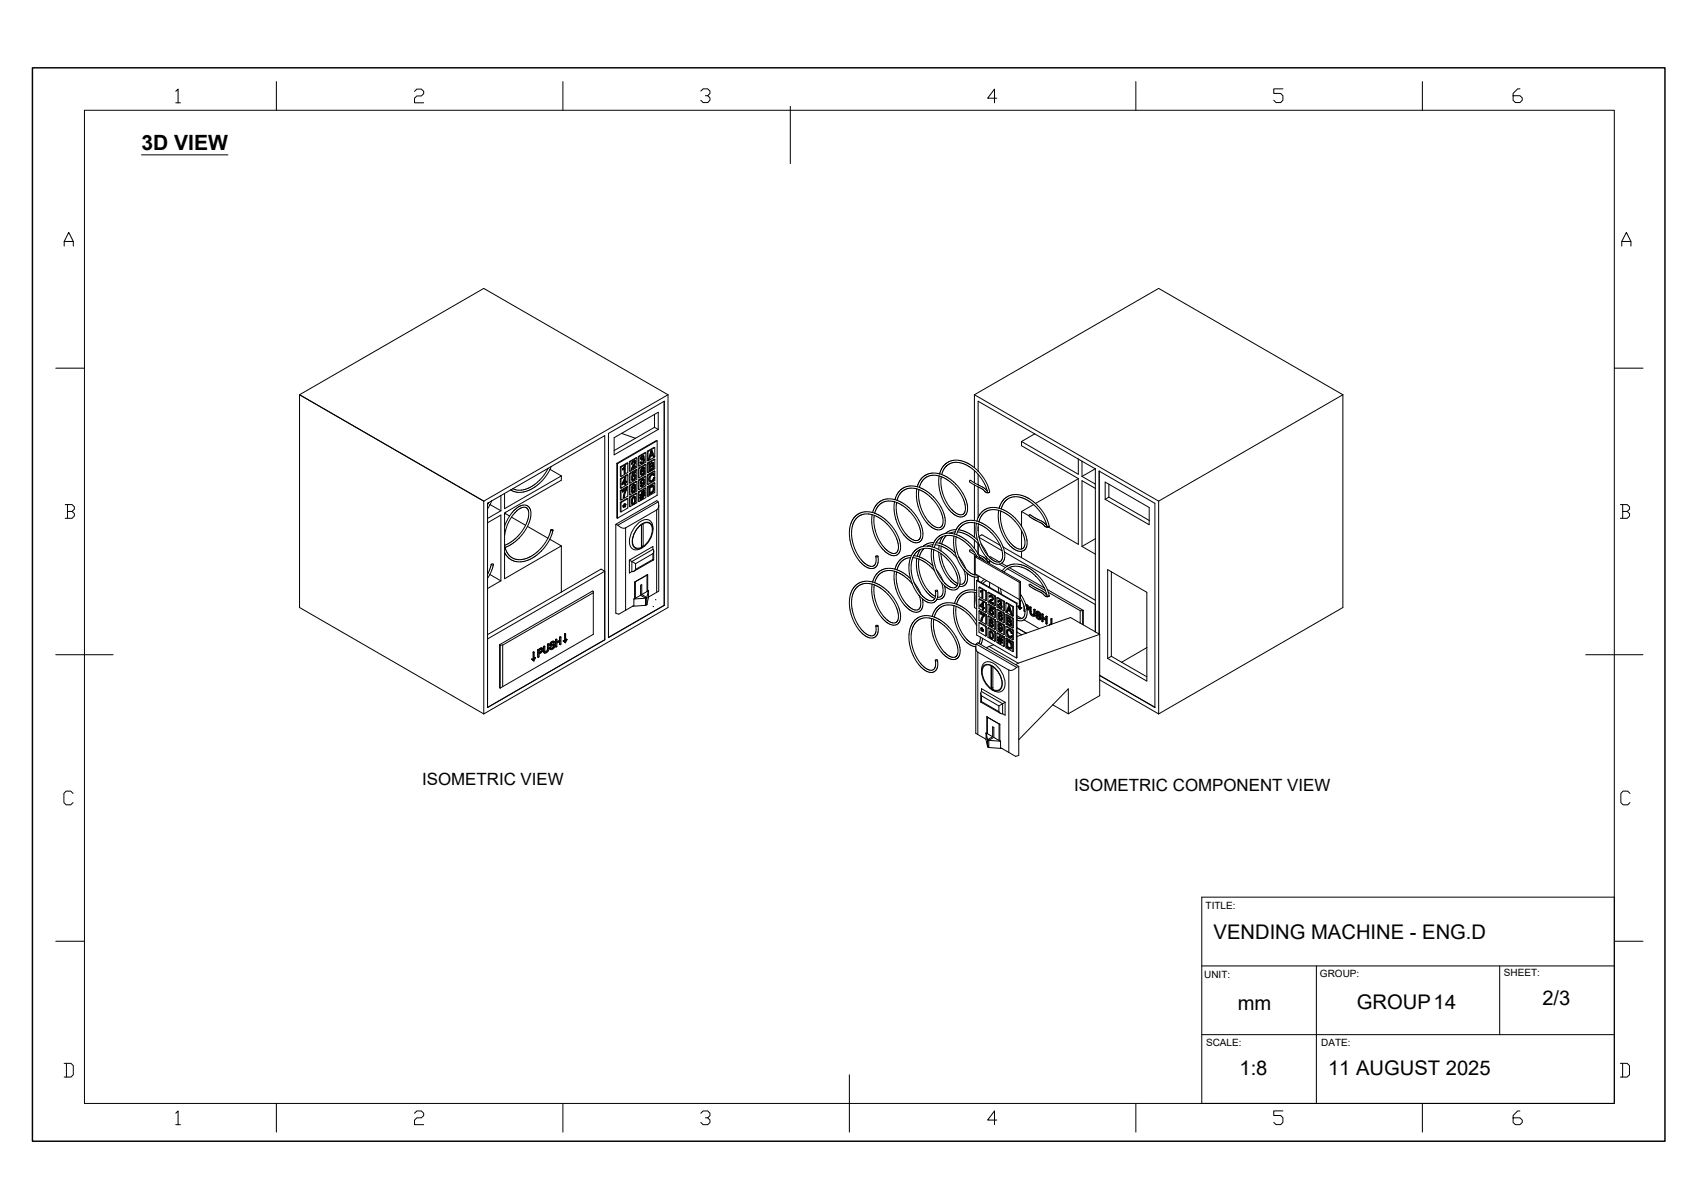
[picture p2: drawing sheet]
<svg xmlns="http://www.w3.org/2000/svg" width="297mm" height="210mm" viewBox="0 0 297 210" stroke-linecap="round" stroke-linejoin="round" font-family="sans-serif">
<defs><g id="words">
<text font-size="3.7" x="24.7" y="26.2">3D VIEW</text>
<g font-size="3.5">
<text x="211.8" y="163.8">VENDING MACHINE - ENG.D</text>
<text x="216" y="176.2">mm</text>
<text x="236.8" y="176">GROUP14</text>
<text x="269.2" y="175.4">2/3</text>
<text x="216.3" y="187.6">1:8</text>
<text x="231.8" y="187.6">11 AUGUST 2025</text>
</g>
<g font-size="2.9">
<text x="73.7" y="137">ISOMETRIC VIEW</text>
<text x="187.5" y="138">ISOMETRIC COMPONENT VIEW</text>
</g>
<g font-size="1.7">
<text x="210.4" y="158.6">TITLE:</text>
<text x="210.2" y="170.6">UNIT:</text>
<text x="230.4" y="170.5">GROUP:</text>
<text x="262.5" y="170.3">SHEET:</text>
<text x="210.5" y="182.6">SCALE:</text>
<text x="230.6" y="182.6">DATE:</text>
</g>
</g></defs>
<path d="M5.7 11.8h284.9v187.3h-284.9z" fill="none" stroke="#000" stroke-width=".25"/>
<g fill="none" stroke="#000" stroke-width=".17">
<path d="M14.7 19.2h267v173.3h-267zM30.7 15.9l.4-.4v2.4M30.7 17.9h.8M48.2 14.2v5M72.3 15.9l.4-.4h.8l.4 .4v.4l-.4 .4h-.8l-.4 .4v.8h1.6M98.2 14.2v5M122.3 15.9l.4-.4h.8l.4 .4v.4l-.4 .4h-.4M123.5 16.7l.4 .4v.4l-.4 .4h-.8l-.4-.4M137.9 18.6v9.9M174 17.1h-1.6l1.2-1.6v2.4M198.2 14.2v5M223.9 15.5h-1.6v.8h1.2l.4 .4v.8l-.4 .4h-.8l-.4-.4"/>
<path d="M248.2 14.2v5M265.3 15.5h-.4l-.8 .8v1.2l.4 .4h.8l.4-.4v-.4l-.4-.4h-1.2M24.7 27h15.1M11.2 42.9v-.8l.8-1.6 .8 1.6v.8M11.2 42.1h1.6M283 42.9v-.8l.8-1.6 .8 1.6v.8M283 42.1h1.6M9.7 64.2h5M52.3 68.9v37.1l32.1 18.6M52.3 68.9l32.1-18.6 32.2 18.6M52.3 68.9l32.1 18.5M108.5 75.6l2.4 .9"/>
<path d="M111.1 79.9l-1.2 .7v1.6M111.1 79.9v1.6l-1.2 .7M111.1 79.9h-.1l-1.2 .6M111.4 79.6l1.2-.6h.1l-1.2 .7v1.6M111.4 79.6v1.7h.1M111.4 79.6l.1 .1M112.2 79.7v.2l-.2 .2M112.2 79.7l.1 .2-.2 .3M112.3 79.6l.1 .2-.1 .2M112.3 79.6h-.3l-.3 .5h.2l.3-.4M112.3 79.6h-.2l-.3 .5M112.7 79v1.6l-1.2 .7"/>
<path d="M113 78.7v1.7h.1v-1.6M113 78.7l.1 .1M113.1 78.8l1.2-.7v1.6l-1.2 .7M113.6 78.7l-.4 1.5M113.6 78.7h.1M113.7 78.7l-.5 1.5M113.7 78.9v-.1v.2M113.7 78.9v.1M113.7 78.9l-.1 .6M113.7 79l.2 .3M113.8 78.6l-.1 .1M113.8 78.6l.4 1-.1 .1"/>
<path d="M113.8 78.6l-.2 .1M113.9 79.3l-.3 .2M113.9 79.4l.2 .3M113.9 79.4l-.4 .3-.1 .4-.2 .1M114.2 78l-1.2 .7M114.2 72.3l-5.7 3.3M114.2 74.6l-7 4M114.2 72.3l.7-.4v3M114.2 72.3v2.3M114.2 74.6l.7 .3M114.6 76.8l-6.9 4M114.9 74.9l-7.7 4.5v-3l1.3-.8"/>
<path d="M115.9 70v35.6M115.9 70l-9.7 5.6v35.7l9.7-5.7M116.6 68.9l-32.2 18.5M116.6 68.9v37.1l-32.2 18.6M170.1 68.9v12.7M170.1 68.9l32.1 18.5M170.1 68.9l32.1-18.6 32.2 18.6M178.3 77v.8l9.9 5.7v11.5l-5.2-3-.6-.1-.6-.6-1.6-.8-.6-.5M178.3 77l9.9 5.8v-2.7M180.6 75.7l-9.9-5.7v12.2l1.3 1.8 .7 1.8M180.6 75.7l7.6 4.4M180.6 75.7l-2.3 1.3"/>
<path d="M234.4 68.9v37.1l-32.2 18.6M234.4 68.9l-32.2 18.5M281.7 64.2h5M11.4 88h1.2l.4 .4v.4l-.4 .4M11.8 89.2h.8l.4 .4v.4l-.4 .4h-1.2M11.8 88v2.4M84.4 87.4v37.2M85.1 91.2l2.3-1.3v11.4M85.1 87.8h.1M85.1 87.8v35.6l20.4-11.8M85.2 87.8l-.1 .2M85.3 87.7l-.1 .1"/>
<path d="M85.3 87.7l-.2 .1M85.5 88.1l-.4 .7M85.5 88v.1M85.5 88l1.9 1.1M85.7 98.5l-.5 1.5M85.8 98.4l.3 .1-.3 .1zM85.8 87.4l-.3 .6M86.1 98.5l-.6 1.7M87.4 89.1l-2.3 1.4M87.4 86.5l-2.1 1.2M87.4 86.5v2.6M88.1 95.1v.1"/>
<path d="M88.1 86.1l-.7 .4M88.1 95.1v.4M88.2 89.6l.7 .4 .7-.8 .9-.8 .9-.3 .7 .2 .4 .6 .2 .9-.2 .9-.4 1.1M88.3 89.4l-.2 .1v11.5l9.9-5.7M88.3 89.4l-.2 .4M88.9 90l-.8 1.8M89.1 85.5l-1 .6M89.3 90.2l.6-.8 .7-.6 .7-.3 .5 .1 .4 .4 .1 .8-.2 1-.4 .9M89.3 90.2l-.8 1.5-.4 1.7M89.3 90.2l2.4 1.5M89.5 85.3l16-9.3v35.6M89.5 85.3l-.4 .2"/>
<path d="M91.7 91.7l-.6 1-.9 1-1.1 .9-1 .6M92.1 91.8l-.8 1.2-.9 1.1-1 .8-1.3 .6M92.1 91.8l3.5 2.1M95.6 93.9l-.7 1.2-1.1 1.2-1.1 .7-1.3 .6h-1.2l-.9-.3-.7-.8-.5-1M95.7 81.7l-1.3 1.9-1.6 1.3-.9 .4-.9 .2h-.7l-.8-.2M96 94.1l-.9 1.3-1 1.1-1.1 .8-1.2 .6-1.4 .1-.8-.1-1-.7-.5-.8M96 94.1l2 1.2M96 81.9l-1.3 1.9-1.1 1-1 .6-.9 .4-.9 .1-.9-.1-.8-.3M96 81.9l2 1.1M96.1 92.5l-.5 1.4M96.1 92.5l.2-.1 .2 .1M96.1 92.5l.2 .1 .2-.1"/>
<path d="M96.2 81.4l-.2 .5M96.5 92.5l-.5 1.6M98 83l-9.9 5.8v-2.7M98 83v.8l-9.7 5.6M98 95.3v8M107.5 91.5l.3 .1M107.7 80.8l.1 .1 6.9-4v9.5l-6.9 4M107.7 80.8v9.5l.1 .1M107.8 80.9v9.5M107.8 91.6a1.18 1.18 0 0 0 1.4 .5M108.3 81.4l1.2-.6h.1l-1.2 .7v1.6M108.3 85.6h.1"/>
<path d="M108.3 85.6v1.6l.1 .1M108.3 87.6l.1 .1M108.3 81.4l.1 .1M108.3 81.4v1.7h.1M108.3 87.6v1.7h.1M108.4 85.6l1.2-.6v1.6l-1.2 .7zM108.4 87.7v1.6M108.6 84.4v.2M108.6 84.4h.1M108.6 85.7l.1 .2M108.6 85.7h.1M108.7 81.8v.2"/>
<path d="M108.7 81.8h.1M108.7 85.7v.2M108.7 88.2h.1M108.7 88.2l.1 .2M108.8 88.2v.2M108.8 88.5l.1 .1M108.8 88.3h.1l-.1 .2M108.8 88.3v.1M108.9 88.3l-.1 .2M108.9 88h.1M108.9 88v.2M108.9 88.2h-.2"/>
<path d="M108.9 88.2h-.1M108.9 81.7l.1 .9M108.9 81.7l-.2 .3M109 88v.2M109 86.8h-.2M109 81.3l-.3 .5M109 81.3h.1M109 88.3l-.1 .2M109 88.3l.1 .1M109 88.3h.1M109 83.7l.1 .5M109 83.7l.1-.1v.6"/>
<path d="M109 84.3l.1 .3M109 84.1l-.2 .2M109 83.7l-.2 .6M109 84.3l-.4 .3M109 88.1v.1M109 88.4h.1M109.1 87.9l-.1 .2M109.1 88.2h.1M109.1 83.3h.1M109.1 87.9l-.2 .1M109.1 87.9l-.1 .1M109.1 84.2l-.4 .2 .1-.1"/>
<path d="M109.1 88.2l.1 .1M109.1 85.6l-.3 .9v.3M109.1 83.3h.1v.7M109.1 85.6l.1-.1-.4 1.3M109.1 83.3l-.5 1.1M109.1 85.6l-.4 .3M109.1 81.3v1.3h-.1v-.9h-.1M109.1 81.3h-.1M109.2 88.3l-.1 .1M109.2 88l-.2 .2M109.2 88l-.2 .1M109.2 84h.2v.1l-.3 .5"/>
<path d="M109.2 88l-.1 .2M109.2 83.3h-.1l-.5 1.1M109.4 84h-.2M109.4 85.3l-.4 1.5M109.4 85.3l-.7 .4M109.4 85.3l-.8 .4M109.6 82.9l-.1-.1-1.2 .7v1.6l.1 .1M109.6 82.9l-1.2 .7-.1-.1M109.6 82.9v1.6l-1.2 .7v-1.6M109.6 87v1.6l-1.2 .7M109.6 80.8v1.6l-1.2 .7M109.6 87h-.1l-1.2 .6"/>
<path d="M109.6 85l-.1-.1-1.2 .7M109.6 87l-1.2 .7M109.8 80.5v1.7h.1M109.8 82.6v1.6l.1 .1M109.8 84.7v1.6l.1 .1M109.8 86.7v1.6l.1 .1M109.8 97.7v2.3l.5-.3M109.8 97.7l.5 .3M109.8 84.7h.1M109.8 82.6l.1 .1M109.8 80.5l.1 .1M109.9 82.7v1.6"/>
<path d="M109.9 84.7v1.7M109.9 86.8v1.6M110.2 81.8h.1M110.2 81.8v.1M110.2 83.6l.2 .2M110.2 83.6h.1M110.2 85.1l.1 .1M110.2 85.1h.1M110.3 81.8l-.1 .1M110.3 83.6l.1 .2M110.3 98v1.7M110.3 98l.6 .4"/>
<path d="M110.3 85.1v.1M110.3 88h.1M110.3 82.6v.7M110.3 82.6h.1M110.3 85.2h.1M110.3 86.9l-.1 .5 .1 .6M110.3 86.9h.1M110.4 88h.1M110.4 85.2l-.2 .4 .1 .3M110.4 86.9l-.2 .6 .2 .5M110.4 83.5v.1M110.4 83.5l-.2 .1"/>
<path d="M110.4 83.5l-.1 .1M110.4 85.7l.1 .1M110.4 85.7h.1M110.4 85.1h.2M110.5 87.8l-.1-.7 .3-.3 .1 .6-.2 .5M110.5 87.8l.1 .1M110.5 81.3l-.3 .5M110.5 81.3h.1M110.5 81.3l-.2 .5M110.5 87.8h.1M110.5 85.1h-.1M110.5 85.1h.1"/>
<path d="M110.6 99.7h-.3M110.7 85.8l-.4 .1M110.7 84.7l.1 .2-.2 .2M110.7 84.7l-.2 .4M110.7 84.7l-.2 .1-.1 .3M110.7 86.8l.1 .7-.3 .3M110.7 85.2l-.3 .2v.3M110.7 85.2v.3l-.3 .2M110.7 85.2h.1M110.7 83l.1 .2v.3l-.2 .2-.2-.1M110.7 80.5l-.4 .5M110.7 80.5l-.2 .8"/>
<path d="M110.7 80.5l.1 .3-.3 .5M110.7 83l-.4 .3M110.7 83v.4l-.3 .2M110.8 85.2v.3l-.3 .3M110.8 85l.1 .1M110.8 86.7l.2 .3-.1 .5-.2 .4-.3 .1M110.8 86.7l-.4 .2M110.8 86.7l-.2-.1-.3 .3M110.8 84.6l.1 .2-.1 .2M110.8 84.6h-.3l-.2 .5M110.8 84.6h-.3l-.3 .5M110.9 85.1v.3l-.2 .4"/>
<path d="M110.9 80.4v.4l-.4 .8M110.9 80.4l-.4 .1-.2 .5M110.9 80.4l-.4 .1-.2 .3v.2M110.9 82.9l.1 .3-.1 .3-.3 .3h-.2M110.9 82.9l-.2-.1-.2 .2M110.9 82.9l-.5 .2 .1-.1M110.9 98.4v1M110.9 99.3l-.3 .4M110.9 82.3l-.5 .3-.1 .7M110.9 82.3v.2l-.4 .2v.3M110.9 82.3l-.6 .3M111 81.4l-.6 .3 .1-.1"/>
<path d="M111 81.4v.1l-.8 .4M111 81.4l-.5 .2M111.1 86.1l-1.2 .7-.1-.1M111.1 82v1.6l-1.2 .7M111.1 84v1.7l-1.2 .7M111.1 86.1v1.6l-1.2 .7M111.1 82l-.1-.1-1.2 .7M111.1 84h-.1l-1.2 .7M111.1 84l-1.2 .7M111.1 86.1l-.1-.1-1.2 .7M111.1 82l-1.2 .7M111.4 83.8l1.2-.7h.1v1.7l-1.2 .6h-.1z"/>
<path d="M111.4 81.7l.1 .1M111.4 81.7v1.6l.1 .1M111.4 85.8v1.7h.1M111.4 83.8h.1M111.4 85.8l.1 .1M111.5 81.8v1.6M111.5 83.8v1.6M111.5 85.9v1.6M111.7 86.3v.2M111.7 86.8v.1M111.7 86.3v.1M111.7 86.8h.1"/>
<path d="M111.7 80.7l.2 .2M111.7 80.7h.1M111.7 86.4v.1M111.8 84.8l.1 .2M111.8 84.8h.1M111.8 86.9h-.1M111.8 86.9v.4M111.8 86.7l-.1 .1M111.8 86.7h.1M111.9 86.4l-.1 .3M111.9 86.4v.3M111.9 86.4l-.2 .1"/>
<path d="M111.9 86.7l-.2 .1M111.9 81.9l-.1 .7 .2 .3M111.9 81.9h.1M111.9 80.6l.1 .1M111.9 80.6l-.2 .1M111.9 86.2l-.2 .1M111.9 86.2l.1 .1M111.9 80.6l-.1 .1M111.9 91.5a3.3 3.3 0 0 0-1.3 3.8 .99 .99 0 0 0 1.3 .2M111.9 91.5h.1M111.9 91.5v4M112 84.7v.1"/>
<path d="M112 84.7l-.2 .1M112 85.8l-.1 .4M112 85.8v.1M112 86.3l-.3 .1M112 84.3h.1M112 80.1l.1 .1M112 80.1v.2M112 82.7l.1 .1M112 82.7h.1M112 85.9v.4M112 80.3l.3-.1v.2l-.1 .3h-.2M112.1 80.2l-.1 .1"/>
<path d="M112.1 84.3h-.1M112.1 84.3h.1M112.1 86.7v.4M112.1 85.8l-.1 .1M112.1 85.8h-.1M112.1 86.7l-.3 .6M112.1 85.8v.3M112.2 84.3h-.2M112.2 86.5h.1M112.2 86.5l-.2 .1M112.2 86.2v.3l-.2 .1M112.2 86.2l-.1 .1-.1 .3"/>
<path d="M112.2 86.2v.3M112.2 95.3l-.2-.1-.1 .3M112.2 91.4l-.2 .1M112.2 95.3l-.2 .1M112.2 91.4v3.9M112.2 95.3l-.2 .2M112.2 91.4a1.03 1.03 0 0 1 1.2-.1 1.03 1.03 0 0 1 .4 1.1 3.9 3.9 0 0 1-1.6 2.9M112.3 80.2l-.1 .3-.2 .2M112.3 86v.1M112.3 86l-.2 .1M112.3 83.7l.1 .3-.2 .3M112.3 83.7v.4l-.2 .2"/>
<path d="M112.3 83.7l-.3 .3v.3M112.3 81.7l.1 .1M112.3 81.7l-.2 .2-.1 .3M112.3 81.7h.1M112.3 86.1h-.2M112.3 82.2l-.3 .2v.3M112.3 80l.1 .1M112.3 82.2v.3l-.3 .2M112.3 82.2h.1M112.3 85.6l.1 .1M112.3 85.6v.4M112.3 84.3l-.1 .3-.2 .2"/>
<path d="M112.3 84.3l-.2 .2h-.2M112.3 84.3l.1-.1-.1 .5-.3 .1M112.3 82.2l.1 .4-.3 .2M112.4 85.7l-.1 .4M112.4 83.6l.1 .4-.1 .6-.3 .4-.3-.2M112.4 83.6h-.2l-.3 .2-.1 .5 .1 .2M112.4 83.6h-.2l-.3 .3-.1 .3 .1 .3M112.4 80.1l.1 .3-.2 .4-.4 .1-.1-.2M112.4 85.9h.2M112.4 81.6l-.2-.1-.3 .4M112.4 82l-.2 .1-.2 .2v-.1M112.4 82l.1 .6-.3 .3h-.2"/>
<path d="M112.4 82h-.2l-.2 .2M112.4 81.6l.1 .1-.1 .1M112.4 81.6h-.2l-.3 .3M112.5 85.6h-.2M112.5 85.6l-.1 .3M112.5 85.6l-.1 .1M112.6 85.9l-.3 .5M112.6 86.3l-.5 .8M112.6 86.3l-.3 .1M112.7 81.1v1.6l-1.2 .7M112.7 85.2v1.6l-1.2 .7M112.7 81.1l-1.2 .7"/>
<path d="M112.7 81.1l-.1-.1-1.2 .7M112.7 85.2l-.1-.1-1.2 .7M112.7 83.1l-1.2 .7M112.7 85.2l-1.2 .7M113 82.9h.1M113 84.9v1.6l.1 .1M113 80.8l.1 .1M113 84.9l.1 .1M113.1 80.9v1.6M113.1 82.9v1.6M113.1 85v1.6M113.3 85v1.3"/>
<path d="M113.3 85v.1M113.3 81v1.3M113.3 81h.1M113.3 85.1v1.2M113.6 85.9h.1M113.6 85.9l-.1 .1M113.6 84.8l-.3 .2M113.6 84.8h.1M113.7 81.3h.1M113.7 81.3l-.2 .1M113.7 80.7v.1M113.7 80.7l-.4 .3"/>
<path d="M113.7 84.8l-.4 .3M113.7 81.8l-.2 .2M113.7 81.8v.1M113.7 80.8l-.4 .2M113.8 81.8h.1M113.8 81.8h-.1M113.8 81.2l-.1 .1M113.8 84.7l-.2 .1M113.8 84.7h.2M113.8 84.7l.1 .1M113.8 81.8v.1M113.9 81.2l-.2 .1"/>
<path d="M113.9 80.9l-.4 .2v.3l.2-.1M113.9 84.8h.2M113.9 84.8h-.2M113.9 80.9l-.1 .3M113.9 80.9v.2l-.1 .1M113.9 81.4l-.4 .2v.4l.2-.1M113.9 81.4l-.1 .4M113.9 81.4l.1 .2-.2 .2M113.9 84.9l-.4 .2v1l.2-.2M113.9 84.9l.2 .6-.4 .4M113.9 84.9l.1 .6-.4 .4M113.9 92.4a1.32 1.32 0 0 0-.4-1.5 1.32 1.32 0 0 0-1.6 0 4.3 4.3 0 0 0-2 4.2 1.3 1.3 0 0 0 2.2 .4"/>
<path d="M113.9 95.9v-.5l-4.1 2.3M113.9 96.6v1M113.9 97.6l-3 1.8M113.9 95.9l-3.6 2.1M113.9 97.6l.2 .1M113.9 96.6l-3 1.8M114 92.4a4 4 0 0 1-1.9 3.1M114 92.4a1.1 1.1 0 0 0-.6-1.2 1.1 1.1 0 0 0-1.3 .2 3.4 3.4 0 0 0-1.5 4 1.11 1.11 0 0 0 1.5 .1M114 95.8l.1 .3M114 81.2h.1M114 82.8l.1 .2M114 82.8l-.3 .2-.2 .3v.6"/>
<path d="M114 84.7h.1M114 84.7l.1 .1M114 80.7l-.3 .1M114 80.7l.1 .3-.1 .2M114 80.7h-.3M114.1 83.4l-.2 .4-.4 .1M114.1 83.4h.1M114.1 81.2v.3l-.1 .3-.7 .5M114.1 84.8l.1 .2-.1 .7-.2 .3-.6 .3M114.1 96.1v1.6M114.1 97.7l-3.5 2M114.1 96.1l-.1 .5"/>
<path d="M114.1 82.7h-.4l-.4 .5-.1 .6 .2 .3M114.1 82.7h-.3l-.4 .4-.1 .4 .1 .6h.2l.3-.1 .4-.6M114.1 82.7l.1 .2-.1 .1M114.3 83.4h-.2M114.3 80.2l-.1-.1-1.2 .7v1.6l.1 .1M114.3 82.2h-.1l-1.2 .7v1.6h.1M114.3 84.3v1.6l-1.2 .7M114.3 80.2v1.6l-1.2 .7M114.3 82.2v1.7l-1.2 .6M114.3 80.2l-1.2 .7M114.3 84.3l-.1-.1-1.2 .7M114.3 82.2l-1.2 .7"/>
<path d="M114.3 84.3l-1.2 .7M114.6 89v14.4l-1.4 .8M114.6 89l-5.4 3.1v14.4M114.9 87.6l-7.1 4M115 88.2v14.9l-.4 .3M115 88.2l-.1-.6-.3-.2-7.1 4.1v15.5l.5 .2 1.2-.7M115 88.2l-.2 .6-.2 .2M152.2 89.8l-.7-.1h-.9l-.6 .3-.5 .4-.4 .6-.3 .8-.2 1.7 .2 1.3 .5 1.3 .7 1.1 .9 1.1 .9 .5 .7-.1 .4-.6-.1-1M152.2 89.8l.4 .1M152.3 89.4l.4 .1M152.6 89.9l1 .5 .9 .7 .9 .9 .7 1.1 .5 1 .2 1.1-.1 .8-.3 .5-.6 .1-.8-.4-.8-.8-.7-.9-.5-1.1-.3-1.2-.2-1.1zM152.7 89.5l1 .6 1 .7 1 1.1 .8 1.2 .5 1.3 .2 .9-.2 1-.4 .5-.8 .2-.8-.4-1-.8-.7-1-.6-1.3-.4-1.3-.2-1.2 .1-1.2"/>
<path d="M153.2 97.1l-.2-.1-.2 .1M153.2 97.1l-.1 .1-.3-.1M156.1 99.7v1.6l.3 1.7 .8 1.7 1 1.2 1.2 .8 .5 .1 .5-.1 .4-.3 .2-.5v-1.4M156.1 99.7l-1.2-.2-1 .4-.8 .7-.4 1.1M156.1 87.6l-1.1-.2-1.1 .3-.7 .7-.5 1.1M156.1 99.7l.4 .1M156.1 87.5l.4 .2M156.2 87.2l.4 .1M156.2 99.3l.4 .1M156.2 87.2l-1.3-.2-1.1 .4-.9 .8-.6 1.2-1.3-.1-1.2 .3-.8 .8-.5 1.1-.3 1.2 .2 1.9 .6 1.6 1 1.7 1.2 1 .6 .3h.6l.4-.2 .4-.5 .1-.6-.1-.8M156.2 99.3l-1.4-.1-1.1 .3-.9 .9-.5 1.2-1.3-.2-1.1 .3-.9 .8-.6 1.1-.2 1.3 .2 1.9 .6 1.7 1 1.5 1.2 1.1 .6 .2h.6l.5-.2 .2-.5 .2-.5-.1-.9M156.5 87.7l1 .5 .9 .7 .8 .8 .7 1.1 .5 1 .3 1.1-.1 .8-.3 .5-.6 .1-.8-.3-.8-.8-.7-1-.4-.9-.5-1.4-.1-1.2z"/>
<path d="M156.6 87.3l1.1 .6 1.1 .8 .8 1 .8 1.2 .5 1.1 .2 1-.2 1-.4 .6-.8 .1-.8-.3-.9-.7-.8-1.1-.6-1.2-.4-1.4-.2-1.3 .1-1.1M158.9 97.3l-.3 1.4 .1 1 .2 1.3M158.9 97.3l-.9 .2-.6 .4-.5 .7-.3 .8 1.3 .7 1 .9M159.1 96.9l-1 .1-.8 .5-.7 .8-.4 1M159.1 96.9l-.2 .4M159.3 97.3l.7 .1M159.5 96.9l-.4 1.2-.1 1.3 .2 1 .3 1.3M159.8 96.4l.8-.5-.5 1.2-.6-.2zM160 97.4v2.1l.7 2.2 1.1 1.7 1.3 1-.4 .4h-.5l-.7-.4-.8-.7M160 85.3l-1.2-.1-1 .3-.8 .8-.4 1M160 85.3l.4 .1M160 97.4l.4 .1"/>
<path d="M160.1 84.9l.4 .1M160.1 97.1l.4 .1M160.4 85.4l1 .5 .9 .8 .9 .9 .7 1 .5 1.1 .2 1-.1 .8-.3 .5-.6 .1-.9-.5-.7-.7-.7-1-.8-2.2-.2-1.3zM160.4 97.5v1.9l.6 2.1 1.1 1.6 1.2 1M160.4 97.5l1.4 .8 1.3 1.3M161.1 95.3l-1.2 .5-.8 1.1M161.3 95.7l-.5 .6-.3 .9 1.1 .6 1.2 .9M161.3 95.7l1.3 .1M161.3 95.7l-.7 .2M161.9 95.3l.8 .1M161.9 95.3h-.8M162.6 95.8l.4 .1"/>
<path d="M162.6 95.8l-.1 1.4 .3 1.5M162.7 95.4l.4 .1M162.8 98.7l.3 .9M162.8 95l-.1 .4M162.8 95l-.9 .3M163 95.9l-.1 1.7 .5 1.8M163 95.9h.1M163 95.9l.8 .4M163 94.7l-.2 .3M163.1 95.5l.7 .4M163.1 99.6l.5 1.1 .7 1M163.2 95.1l.7 .1"/>
<path d="M163.4 94.7l1 .2M163.4 94.7l-.3 .8M163.4 99.4l.5 1.1 .7 1M163.4 99.4l.8 1.1 .4 1M163.8 96.3l.3 1.9 .8 1.7 .9 1.4 1.2 .9-.3 .3h-.6l-.8-.4-.7-.6M163.8 96.3l.4 .3M163.8 95.9l.4 .2M163.9 83.1l-1.2-.2-1.1 .4-.7 .6-.4 1.1 1 .6 1 .7 1 1.1 .7 1.1 .6 1.2 .2 1-.2 1-.4 .6-.7 .2-.9-.3-.9-.8-.7-.9-.7-1.3-.4-1.4-.2-1.2 .1-1.3M163.9 95.2l-.1 .7M163.9 95.2l.4 .1M163.9 83.1l.4 .1M164 82.7l.4 .1"/>
<path d="M164.2 96.1l1.3 1.1 1.2 1.6 .8 1.8v1.3l.6-.1 .3-.5 .1-.8-.3-1.1M164.2 96.6l1.3 1.1 1 1.5 .6 1.5 .1 1.1M164.2 96.6l.3 1.7 .6 1.3 .9 1.4 1.2 .8M164.3 83.2l1 .5 .8 .6 .9 .9 .8 1.1 .5 1.2 .2 1-.1 .8-.4 .5h-.6l-.8-.4-.8-.9-.7-.9-.5-1.2-.3-1.2-.1-.8zM164.3 95.3l1.1 .6 1.2 1 .4 .5 .5 1 .7 1M164.3 95.3l-.1 .8M164.3 82.8l1.1 .5 1 .8 .9 .9 .9 1.4 .5 1.1 .2 1-.2 1-.4 .6-.8 .1-.8-.3-.9-.8-.8-1.1-.6-1.2-.4-1.3-.2-1.2 .1-1.2M164.5 93.6l-.6 .4-.5 .7M164.5 93.6l-.5 1.2M165.2 93.4l-.7 .2M165.7 93l1.3 .3M166.5 93.6l-1.3-.2-.5 .6-.4 .9 1.2 .6 1.2 1"/>
<path d="M166.5 93.6l-.1 1.3 .3 1.6M166.5 93.6l.4 .1M166.7 96.5l.3 .9M166.7 92.8l-.1 .4M166.7 92.8l-1.7 .3M166.9 92.4l-.2 .4M166.9 93.3l1.8 1 1.4 1.4M167.1 92.8l1.4 .4 1.6 1M167.1 92.8l-.2 .5M167.3 92.4l1.5 .5 1.3 .8M167.3 92.4l-.2 .4M167.3 97.2l.6 1.2 .6 .8"/>
<path d="M167.3 97.2l.7 1 .5 1M168.2 99.4l.6 .6M168.5 99.2l.8 .7 .8 .4M168.8 100l.6 .4 .7 .3M168.8 100l.1 1-.2 .8-.6 .5h-.7M169.3 84.1l.8 .5M169.3 96.3l.8 .5v3.5M169.3 96.3l-.1-.3 .1-.1 .8 .5M169.4 83.8l-.2 .1 .1 .2M169.4 83.8l.7 .5M170.1 94.2l.6 .7v1.8l1 .6 .6 .5M170.1 82.1l.6 .7"/>
<path d="M170.1 96.7l.3 .2M170.1 91.2l.1 .1a.43 .43 0 0 1 .5 .1 .43 .43 0 0 1 0 .5l.1 1.7 .6-.3 3.1 1.8M170.1 82.1l-.9-.6-.9-.5-.8-.3h-.9l-.8 .2-.6 .4-.5 .6-.4 .9M170.1 81.6l-1.2-.7-1.2-.5-1-.1-1 .2-.6 .4-.5 .4-.6 1.4-1.5-.1-.7 .2-.6 .3-.7 .8-.4 1-1.5-.1-1.2 .5-.7 .8-.5 1.1M170.1 91.2h-.9l-.7 .2-.8 .4-.4 .6M170.1 90.8h-1.1l-.9 .3-.7 .5-.5 .8-1 .2-.9 .5-.8 .2-.8 .7-.4 .7-1 .1-.9 .5M170.1 96.4l-1.4-1.6-.9-.7-.9-.4v1.7l.4 1.8M170.1 96.4h.1M170.1 82.1v2.2M170.1 84.6v6.2M170.1 91.2v2.5M170.1 94.2v1.5"/>
<path d="M170.1 93.7a2.1 2.1 0 0 1 .8 1.4M170.1 95.7l.6 1M170.1 81.6l.6 .6M170.1 84.6l.6 .4M170.1 90.8l.6 .2M170.1 84.3l.6 .3M170.1 96.4l.3 .5M170.2 97.2l7.7 4.4M170.2 97.2v3l.3 .1M170.4 91.3l-.1 1.5 .3 1.4M170.4 96.9l.1 .2M170.5 97.1l-.3 .1"/>
<path d="M170.5 97.1l1.4 .8M170.7 82.8l1 1.4 .6 1.5M170.7 82.8v1.8l.9 .5 .7 .6M170.7 91.9v.7M170.7 90.3l-.2 .6M170.7 94.9l.2 .2M170.7 91h.2M170.7 96.7l.3 .5M170.8 91.4l1 .6 1.1 .8 .8 1 .8 1.3M170.8 91l1.3 .7 1.3 1.1 .9 1.2 .8 1.4M170.8 93.6l.4 1.3M170.9 93.8l4 2.3"/>
<path d="M170.9 95.1l.6 1.2 .6 .9M171 97.2l.9 .7M171 97.2l.1 .2M171.2 94.9l.7 .9 .5 1.2-.6-.9zM171.9 97.9l.4 .2M172.3 85.7a.23 .23 0 0 0 .1 .2 .23 .23 0 0 0 .3-.1M172.3 97.8a.23 .23 0 0 0 .1 .3 .23 .23 0 0 0 .3-.2M172.3 98.1l.4 .3M172.4 96.9l.3 .4M172.7 85.9l-.5 .1-.7-.6-.8-.4v5.3l.5-.9 1-.6 .9-.3 1.3 .2 .3-.9 .4-.6 .7-.6 .8-.3h1l1 .2 1.1 .6 1 .7M172.7 98l-.4 .1M172.7 97.7v.2"/>
<path d="M172.7 97.7l-.6-.6 .2 .7M172.7 97.7v.1M172.7 97.2l.1-.1 1.6 .9-.4 .1-.5-.2zM172.7 98.4v-.6l.9 .5 .8 .1M172.7 98.4l2.2 1.2M174.3 89.1l-1.1-.2-1 .3-.8 .7-.6 1.1M174.3 89.1l-.1 1.2 .1 1.1 .4 1.3 .5 1 .7 1.1 .8 .8 .8 .5 .8 .1M174.3 89.1l.4 .1M174.4 88.7l.4 .1M174.4 98.4l1.1 .6-.6 .6M174.5 95.1l.4 1M174.7 89.2l1 .5 1.1 .9 .8 .9 .7 1.1"/>
<path d="M174.7 89.2l-.1 1.2 .1 1.1 .9 2.1 .5 .9 .8 .8 .7 .4 .7 .1M174.7 88.8l1 .4 .9 .7 .9 .9 .8 1M174.8 98.3l1 .5M174.8 98.3l-.3 .1M174.9 96.1v1.3l-.2 .5-.3 .1M174.9 99.6l.3 .2M175.1 95.4l.2 .9M175.1 95.4l16.1 9.3M175.2 99.8l2.9 1.7M175.3 96.3v1.2l-.5 .8M175.3 96.3h.1M175.3 96.3l15.9 9.2"/>
<path d="M175.8 98.8l.7-.3 1-.1 .9 .2 1.1 .5 1.1 .8 .9 .9 .8 1 .5 1.1 6.3 3.6M175.8 98.8l-.3 .2M175.8 99.2l6.7 3.8M175.8 99.2l-.6 .6M176.1 99l.8-.2h.7l.8 .2 .9 .4 .8 .6 1 .9 1.1 1.7zM176.1 99l-.3 .2M178.3 92.6l.4 1.1 .2 1-.2 .8-.4 .3M178.3 91.8l.6 1.3 .4 1.4-.1 .7-.2 .5-.3 .3-.4 .2M178.3 89.2v2.6M178.3 92.6v3.2M178.3 96.2v1.1M178.3 89.2l1.3 .8"/>
<path d="M179.6 90v-.2h.2l2.2 1.3 .7 .6M180.4 88l.8 .9 .7 1 .8 1.8M180.4 88l-1.7-1-1-.3h-.8l-.7 .2-.6 .3-.5 .7-.4 .9M180.4 88l-2.1 1.2M180.7 87.8l.9 .9 .8 1.2 .5 1.2 .2 .8M182.7 91.7l.1 .2h.3M183.1 91.9l-.1 .1M188.2 80.1l.6 .4M188.2 83.5l-7.5 4.3M188.8 80.5v2.6M188.8 80.5l2.3 1.3M188.8 83.1l2.4 1.4"/>
<path d="M188.8 95.3l2.4 1.4M191.1 81.8h.1M191.1 81.8l-2.3 1.3M191.2 85.2l-2.4-1.3v11.4M191.2 81.8v28.4M191.2 94l-2.4 1.3M191.9 82.2l9.7 5.6v35.6l-9.7-5.5M191.9 82.2l-.1 28.4M191.9 82.2v28.4M192.9 87.1l7.7 4.5v-.8M193.5 84.5l7.1 4.1v2.2M193.5 84.5l-.6-.4v3"/>
<path d="M193.5 84.5v2.2M193.5 86.7l-.6 .4M193.5 86.7l7.1 4.1M194 99.8l-.7-.4v15.5M194 99.8l6.1 3.5v15.5l-6.8-3.9M194 99.8v14.7M202.2 87.4v37.2M282.8 88h1.2l.4 .4v.4l-.4 .4M283.2 89.2h.8l.4 .4v.4l-.4 .4h-1.2M283.2 88v2.4M9.7 114.2h10M85.1 100h.1"/>
<path d="M85.2 100l-.1 .2M85.5 100.2l1.9 1.1M85.5 100.2l-.4 .7M87.2 112.5l16.2-9.4 .1 .1v7.5l-15.8 9.1M87.2 112.5l.1 .1M87.2 112.5v7.5l.1 .1M87.3 112.6h.4M87.3 112.6v7.5M87.4 101.3l-2.3 1.4M87.7 112.6v7.2M87.7 119.8l-.4 .3M92.8 115h.2"/>
<path d="M92.8 115l.1 .1M92.9 115.1h.2M92.9 115.1h.1M92.9 115.1l.3 .2M93 115l.1 .1M93 113.8h.1M93.1 113.8v1.3M93.2 113.8h-.2v1.2M93.2 113.8v1.3M93.2 113.8h-.1M93.3 114.7h.1M93.3 114.7l-.1 .1"/>
<path d="M93.4 114.7l-.2 .6M93.5 114.7l-.3 .3M93.8 113.4v1.2l.1 .1M93.8 113.4h.1M93.9 113.4v1.3M94.2 113.1l-.4 .3M94.2 113.1l.1 .1-.4 .2M94.3 113.7l-.2 .1M94.3 113.7l.1 .1M94.4 113.1h.3M94.4 113.1h.1M94.4 113.1h-.2"/>
<path d="M94.5 113.3v.2l-.2 .2M94.5 113.3l.1 .2-.2 .3M94.5 113.3l-.4 .2v.5l.3-.2M94.5 113.3h.1M94.5 113.1l.2 .1v.4l-.6 .5v.5l-.2 .1M94.5 113.1l-.1 .1M94.8 113.5l.1 .3 .2 .2M94.8 113.5l.2 .1M94.8 112.8l.2 .1M94.8 112.8v.7M95 113.6l.1 .4M95 112.9v.7"/>
<path d="M95.1 112.8v.9l.3-.2 .1-.4M95.1 112.8l-.1 .1M95.1 112.8h-.3M95.1 113.7l.1 .1M95.5 112.4h.3v1l-.4 .4-.3 .2M95.5 112.4l.2 .1M95.5 112.4v.7M95.5 113.1l.2 .1M95.6 113.4l-.1 .3-.3 .1M95.7 113.2l-.1 .2M95.7 112.5v.7M95.8 112.4l-.1 .1"/>
<path d="M95.9 113.1l.2 .2M95.9 113.1h.1M96 113.1l.1 .2M96.1 113l-.1 .1M96.1 113l-.2 .1M96.1 113l.1 .1M96.2 112.5v.1M96.2 112.6h.1M96.5 112.1l-.3 .2v.2M96.5 112.1l.2 .1M96.6 112.4h.1M96.6 112.4l-.4 .1"/>
<path d="M96.6 112.4l.1 .1M96.6 112.1v.1M96.6 112.2h.1M96.6 112.6h.1M96.6 112.6l-.5 .1M96.6 112.6l.1 .1-.1 .3-.3 .2-.2-.1M96.6 112.6l-.1 .3-.4 .2M96.7 112.5l-.5 .1M96.7 112.5h.1M96.7 112.4l.1 .1M96.7 111.9l-.2 .1-.4 .2-.1 .3 .1 .2M96.7 111.9l.1 .2-.1 .1"/>
<path d="M96.7 111.9h-.2l-.4 .2-.2 .5 .2 .1M96.8 112.5v.2l-.1 .3-.4 .3h-.2M96.9 111.6h.3v.4M96.9 111.6l.1 .1M96.9 111.6v1.2l.1 .1M97 111.7v1.2M97.2 111.6l-.2 .1M97.6 112v.4l.2 .1M97.6 112l-.4 .2v.6l-.2 .1M97.6 111.2v.5M97.6 112l.2-.1v.6M97.6 111.7l-.4 .3"/>
<path d="M97.6 111.2h.2M97.6 111.7l.2 .1M97.8 111.2h.1v1.2l-.1 .1M97.8 111.8l-.6 .3v-.1M97.8 111.2v.6M97.9 111.2h-.3M98 103.3l6.9-4 .6 .4-20.4 11.8v11.9l20.4-11.8M98 103.3l-12.9 7.4M98.3 111.8l.2 .1M98.3 111.8l.1 .1M98.4 111.9h.2M98.4 111.9v.1"/>
<path d="M98.4 112l.3 .2M98.4 111.9l.3 .3M98.5 110.6h.2M98.5 111.9h.1M98.5 110.6v1.3M98.5 110.6l.1 .1M98.6 110.7v1.2M98.7 110.6v1.3l.3-.3M98.7 110.6l-.1 .1M98.8 111.5l-.1 .1M98.8 111.5l.2 .1M99 111.6l-.3 .6"/>
<path d="M103.5 103.4l-15.8 9.2M110.4 105.8l-1.2 .7M110.6 104.5l2.1-.1v1.1M110.6 104.5v1.2l-.2 .1M110.9 101.5h-.1M110.9 104.4h-.1M111.8 103.9l.9 .5v.8M112 103.7v-1.7l-.2 .1v1.8l-.9 .5M112 103.7l.9 .5-.2 .2M112.7 104.4h.1M112.7 105.5v.1l-2.3 .2M112.7 105.2v.1"/>
<path d="M112.7 105.5h.1M112.7 104.4v1.1M112.9 105.5l-.2 .1M112.9 104.2l-.2 .2M112.9 100.3l-2 1.2v2.9M112.9 100.3v2.9l-.9 .5M113 100.2l-.1 .1M113 103.1l-.1 .1M113 100.2l-2.2 1.4v2.8l-.2 .1M113 100.2v2.9M113.2 103.1l-.3 1.1v1.3l.3-1.3M113.2 103.1v1.1"/>
<path d="M113.2 103.1h-.2M113.2 104.2h.1M114 105.8l.1 .1M114.4 104.6l.1 .1M152.2 101.9l-.8-.1-.7 .1-.7 .2-.6 .5-.6 1.2-.2 .9v1.1l.3 1.2 .5 1.3 .6 1.1 .9 1 .9 .5 .7-.1 .4-.5-.1-1.1M152.2 101.9l.4 .1M152.3 101.5l.4 .2M152.6 102l.9 .5 .9 .7 .8 .7 .9 1.3 .5 1.1 .2 1-.1 .8-.3 .5-.6 .1-.7-.3-.9-.9-.6-.9-.6-1.1-.3-1.2-.2-1.1zM152.7 101.7l1.1 .6 .9 .7 1 1 .8 1.2 .5 1.3 .2 1-.2 .9-.4 .5-.7 .2-.8-.3-.7-.5-1-1.2-.6-1.2-.5-1.5-.2-1.3 .1-1.2M153.2 109.2l-.1 .1-.3-.1M153.2 109.2l-.2-.1-.2 .1M158.9 101l.3 .9"/>
<path d="M159.2 101.9l.6 1.1 .6 .9M159.2 101.9l-1.2-1.3-1.5-.8v1.7l.4 1.8 .9 1.6 1.3 1.3 .8 .3 .3-.1 .3-.3 .2-1-.3-1.2 .8 .8 1 .5 .8-.1 .5-.5M159.5 101.7l.5 1 .7 1M159.5 101.7l.7 1 .5 1M162.6 107.9l.4 .1M162.6 107.9l-.8-.1h-.7l-.7 .3-.6 .5-.6 1.3-.2 1.7 .3 1.5 .5 1.4 .7 1.1 .8 .8 .9 .5h.7l.3-.6v-1.1M162.7 107.6l-.9-.2-.8 .1-.8 .3-.7 .5-.4 .6-.3 .9-.2 1 .1 1.1 .3 1.4 .6 1.5 .8 1.3 .9 .8 1 .4 .8-.2 .5-.8v-1.1M162.7 107.5l.4 .2M163 108l1 .6 1 .7 .9 1 .6 1 .5 1 .2 1-.1 .8-.3 .5-.6 .1-.8-.4-.8-.7-.6-1-.5-1-.5-1.3-.1-1.1zM163.1 107.7l1 .5 1.2 .9 .8 .9 .8 1.2 .5 1.2 .2 1.1-.2 .9-.4 .5-.7 .2-.9-.3-.9-.8-.9-1.1-.5-1.2-.4-1.3-.2-1.2 .1-1.3M163.2 103.1l.1 1M163.3 104.1l-.2 .3"/>
<path d="M163.6 103.1v1.1M163.6 103.1l-.2 .1-.2-.1M163.6 115.2l-.2-.1-.2 .1M163.6 115.2l-.2 .1-.2-.1M163.6 103.1l-.2-.1-.2 .1M163.6 104.2l-.1 .3M164.3 101.6l.2 .9M164.3 101.6l.6 .6M164.5 102.5l.1 .8-.2 .5-.3 .3-.5 .1M164.9 102.2l.1 1.1-.3 .8-.4 .4-.8 .1M164.9 102.2l.7 .5 .6 .3 .7-.2 .5-.5M166.5 105.7l-1.2-.2-1 .4-.8 .7-.4 1.1"/>
<path d="M166.5 105.7l-.1 1.1 .1 1.1 .3 1.2 .5 1.1 .7 1.1 .7 .8 .8 .5 .8 .2M166.5 105.7l.4 .1M166.6 105.3l.4 .1M166.9 105.4l1.1 .5 .9 .7 1.6 1.8M167.2 101.8l-.2 .4M167.5 101.9l-.1 .4M170.1 103.3l.3 .1M170.1 100.7l.6-.1v.7M170.1 100.3h.4M170.1 103.3h-1.1l-.9 .4-.7 .7-.5 1M170.1 103h-1.4l-.9 .4-.7 .8-.5 1.1-1.4-.1-1.2 .4-.8 .8-.5 1.2M170.1 100.7v2.3"/>
<path d="M170.1 103.3v2.7l.4 .2M170.1 103h.4M170.3 113l.2 .6 .2 .2M170.3 113v15l.4 .2M170.3 112.8v.2M170.4 112.4l-.1 .4M170.4 112.4h.1M170.4 112.4l7 4M170.5 103.4l-.2 .9 .2 1.4M170.5 109.1l-.8-1.1-1-1-.9-.7-.9-.5-.1 1.1 .1 1 .8 2.3 .7 1 .6 .6 .8 .5 .6 .1M170.5 101.3v9.5l.6 .4M170.5 101.3h.2"/>
<path d="M170.5 101.3l6.9 4M170.5 100.3l1.3 .8M170.7 113.8l5.4 3.1v14.4M170.7 113.8v14.4M170.7 101.3l.5 .3M170.8 112.2h-.1l-.3 .2M170.8 112.2l7 4.1M170.9 108.7v1.6l1.1 .7M170.9 106.6l1.1 .7M170.9 108.7l1.1 .7M170.9 102.5l.1-.1 1.1 .7M170.9 104.5h.1l1.1 .7"/>
<path d="M170.9 106.6l.1-.1 1.1 .7M170.9 108.7l.1-.1 1.1 .7M170.9 102.5v1.6l1.1 .7M170.9 104.5v1.7l1.1 .7M170.9 106.6v1.6l1.1 .7M170.9 104.5l1.1 .7M170.9 102.5l1.1 .7M170.9 100.5l-.2 .1M171 107l.8 .3M171 107v.1l.6 .3M171 107l.7 .4M171.1 103.1v.2h.3v.9l.1 .1"/>
<path d="M171.1 111.2l-.1 .7-.2 .3M171.1 111.2l.4 .2M171.2 109.6l.1 .3M171.2 105.7h-.1M171.2 105.7l.2 .1M171.2 109.6l.1 .2v-.1M171.2 109.9l.1 .2M171.2 109.6h.1M171.2 101.6l.4 .2M171.2 109.6l.1 .1M171.3 117.2a1.32 1.32 0 0 1 .5-1.5 1.32 1.32 0 0 1 1.6 0 4.3 4.3 0 0 1 1.9 4.2 1.19 1.19 0 0 1-1.9 .6M171.3 109.9h-.1"/>
<path d="M171.3 109.9h.1M171.3 117.2a1.1 1.1 0 0 1 .5-1.2 1.1 1.1 0 0 1 1.3 .2 3.4 3.4 0 0 1 1.6 4 1.11 1.11 0 0 1-1.6 .1M171.3 117.2a4 4 0 0 0 1.8 3.1M171.3 109.6v.1M171.3 103.1h-.2M171.4 110l-.1 .1M171.4 110l.2 .2M171.4 108l-.1 .4M171.4 103l-.3 .1M171.4 109.8h.2M171.4 109.6v.2M171.4 105.3v.6l-.3-.2z"/>
<path d="M171.4 105.4l-.2 .3M171.5 109.8h-.1M171.5 111.4l-.1 .6-.3 .4M171.5 105.1l-.5 .7 .4 .2v.3l.2 .1M171.5 109.6h-.2h.1M171.5 111.4l5.9 3.4M171.5 109.6h-.1M171.5 105.1h.1M171.5 105.1l.1 .1M171.5 109.6v.2h.1M171.5 103.1v1.2M171.5 110l.1 .2"/>
<path d="M171.5 110l-.1-.1 .2 .3M171.5 110h.1M171.5 103h-.1l.1 .1M171.5 103v.1M171.5 103v1.3M171.6 101.8l2.7 1.6M171.6 107.4l-.4 .6v.3l.1 .1 .1-.4M171.6 105.2v.8M171.6 106h.1M171.6 109.8v.2M171.6 105.1v.8M171.6 106.1v.3"/>
<path d="M171.6 105.9v.1M171.6 106.1l.1 .1M171.6 105.9l.2 .1M171.6 105.1v.1M171.7 106v.2M171.7 107.5l-.3 .5M171.7 107.4l.1 .1M171.8 106h-.1M171.8 106l-.1 .2M171.8 107.5l-.4 .5M171.8 107.3v.2M171.8 107.3l-.1 .1"/>
<path d="M171.8 101.1l.4 .2M171.8 101.1l-.6 .5M172 103.2v1.6M172 105.2v1.7M172 107.3v1.6M172 109.4v1.6M172.1 107.2l-.1 .1M172.1 107.2v1.7h-.1M172.1 103.1l-.1 .1M172.1 109.3v1.6l-.1 .1M172.1 105.2v1.6l-.1 .1M172.1 103.1v1.6l-.1 .1"/>
<path d="M172.1 105.2h-.1M172.1 109.3l-.1 .1M172.2 101.3l.5 .3M172.2 101.3l-.6 .5M172.4 107.5l1.2 .7M172.4 109.6l1.2 .7M172.4 103.4l.1-.1 1.2 .7M172.4 105.5l.1-.1 1.2 .7M172.4 107.5h.1l1.2 .6M172.4 109.6l.1-.1 1.2 .7M172.4 103.4l1.2 .7M172.4 103.4v1.6l1.2 .7"/>
<path d="M172.4 105.5v1.6l1.2 .7M172.4 107.5v1.6l1.2 .7M172.4 109.6v1.6l1.2 .7M172.4 105.5l1.2 .6M172.6 112.8l-.4 .2M172.6 112.8l5.1 2.9M172.6 106.7l.3 .5 .3 .1M172.6 106.7l.2 .1M172.7 101.6l5.2 3M172.7 101.6v.9M172.7 108l.5 .2v.5M172.7 108v.3l.1 .2"/>
<path d="M172.7 103.9h.3l.3 .3 .1 .3-.2 .2M172.7 103.9l-.1 .2 .2 .1M172.7 108h.2l.3 .2 .1 .3-.1 .2M172.7 103.9h.3l.3 .3v.4l-.1 .1M172.7 110.2h.4l.2 .4v.6l-.1 .3M172.7 110.2l-.1 .3 .1 .5 .2 .4 .3 .1M172.8 104.7h.1M172.8 105.9l.6 .3-.1 .1M172.8 105.9l-.1 .6 .1 .1M172.8 105.9l.5 .3M172.8 104.7l-.2 .3 .7 .4M172.8 106.8l.1 .3h.3"/>
<path d="M172.8 108.5l-.2 .1v.2l.3 .5M172.8 108.5l-.1 .1M172.8 104.9l.5 .3M172.8 108.7l.1 .4M172.8 108.7l.3 .1 .1 .4M172.8 106.4h.2l.3 .3v.4l-.1 .2M172.8 110.3v.7l.2 .3M172.8 110.1h.1M172.8 110.1l.3 .1 .2 .4 .1 .7-.2 .2M172.8 106.8l.2 .3h.2M172.8 110.1l-.1 .1M172.8 106.8h.1"/>
<path d="M172.8 106.5h.1M172.8 106.5v.1M172.8 110.3h.1M172.8 106.5l.4 .2v.4M172.8 104.9h.1M172.8 104.9l.6 .3M172.9 109.1l.3 .1M172.9 106.4l.4 .2 .1 .4-.1 .2M172.9 104l-.1 .2M172.9 104l.3 .3-.1 .3M172.9 106.4h-.1M172.9 104.9h-.1"/>
<path d="M172.9 110.3l.2 .1 .1 .4-.1 .5h-.1M172.9 108.2l.1 .3M172.9 108.2l-.1 .2 .2 .2M172.9 108.2l.2 .1v.3M172.9 104.9h.1M172.9 110.3h.1M172.9 110.3h-.1M172.9 104.7h-.1M172.9 109.3l.3 .1M172.9 106.1l-.1 .3M172.9 109.1h.1M172.9 106.1l.4 .2"/>
<path d="M172.9 106.1v.3M172.9 104.6v.1M172.9 104.6l-.1 .1M173 108.6h.1M173 104.8l-.1 .1M173 116.1a1.03 1.03 0 0 0-1.2 .1 1.03 1.03 0 0 0-.4 1 3.9 3.9 0 0 0 1.6 2.9M173 116.2h.1M173 116.2l.3 .1M173 108.5l.1 .1M173 108.5v.1M173 111.3h.1M173 116.2v3.9v-.1"/>
<path d="M173 116.2v3.8M173 104.6l-.1 .1M173.1 104.6h.1M173.1 104.6h-.2M173.2 104.7l-.2 .1M173.2 108.7l.2 .4-.2 .3M173.2 104.7h.1M173.2 108.7l.1 .4-.1 .3M173.2 108.7h.1M173.3 116.3v4l-.3-.1M173.3 120l-.3 .2M173.3 116.3a3.3 3.3 0 0 1 1.4 3.8 1.17 1.17 0 0 1-1.7 0"/>
<path d="M173.3 106.2v.1M173.3 107.2h.1M173.3 107.2l-.1 .1M173.3 105.2v.2M173.4 106.2h-.1M173.4 105.2h-.1M173.4 105.2l-.1 .2M173.4 112.5l-.8 .3M173.6 104.1v1.6M173.6 106.1v1.7M173.6 108.2v1.6M173.6 110.3v1.6"/>
<path d="M173.7 104v1.6l-.1 .1M173.7 106.1v1.6l-.1 .1M173.7 108.1v1.7h-.1M173.7 110.2v1.6l-.1 .1M173.7 106.1h-.1M173.7 110.2l-.1 .1M173.7 104l-.1 .1M173.7 108.1l-.1 .1M174 104.3v1.6l1.2 .7M174 106.4v1.6l1.2 .7M174 108.4v1.6l1.2 .7M174 110.5v1.6l1.2 .7"/>
<path d="M174 110.5l1.2 .7M174 110.5l.1-.1 1.2 .7M174 104.3l.1-.1 1.2 .7M174 106.4l.1-.1 1.2 .7M174 108.4h.1l1.2 .7M174 104.3l1.2 .7M174 108.4l1.2 .7M174 106.4l1.2 .7M174.1 111.6h.2M174.1 111.2l.2 .2v.2M174.1 111.6l.2 .6M174.1 111.2h.2"/>
<path d="M174.1 105.5l.3 .6h.3M174.1 105.5l.2 .1M174.2 109.7h.2M174.2 109.7h.1M174.2 109.7l.3 .5h.2M174.2 102.5l.1 .9M174.2 104.8h.3l.2 .1 .1 .3-.1 .3M174.2 104.8v.2l.1 .1M174.2 104.8l.5 .2 .1 .3-.1 .2M174.3 105.6l.1 .3 .2 .1M174.3 108.9h.3l.3 .3v.8l-.2 .2M174.3 105.1l.1-.2 .2 .2v.2h-.2"/>
<path d="M174.3 108.9l-.1 .2 .1 .4 .4 .2M174.3 108.9h.3l.2 .4 .1 .6-.2 .3M174.3 105.6l.1 .3 .3 .1M174.3 105.6h.1M174.3 106.9l.4 .1 .2 .4M174.3 106.9l-.1 .3 .1 .7 .3 .3h.2M174.3 103.4l.5 .3M174.4 111.8h.2M174.4 107.4h.2l.3 .3-.1 .5M174.4 107.4h.1M174.4 109.7l.3 .4-.2-.1-.2-.3M174.4 104.9l-.1 .2"/>
<path d="M174.4 107.4h.3l.2 .3 .1 .3-.2 .2M174.4 111.9l.2 .1-.1 .3 .1 .1M174.4 111.9l-.1 .3M174.4 109.7h-.1M174.4 111h.2M174.4 111l-.1 .2M174.4 111h.1M174.4 105.3l.3 .4-.1 .3M174.4 105.3h.2M174.4 111.7v.1M174.4 111.7l.2 .1M174.4 109l-.1 .3 .2 .3"/>
<path d="M174.4 109l.3 .3v.3h-.1M174.4 109v.3l.2 .3M174.4 107.5l.1 .4M174.4 107.5l-.1 .2 .2 .3M174.4 107.5l.3 .2v.4M174.4 111.4h.3M174.5 108l.2 .1M174.5 107l-.1 .4M174.5 107l.4 .4M174.5 107h.1M174.5 111.5l-.1 .3M174.5 111.5l.1 .1v.2"/>
<path d="M174.5 111.5l-.1 .2M174.5 111.3l-.1 .1M174.5 111.3l.2 .1M174.5 107.9l.2 .2M174.5 111l-.1 .4M174.5 107.9v.1M174.6 111h-.1M174.6 111l-.1 .3M174.6 109.6h-.1M174.6 102.7l.2 1M174.7 109.6h-.2M174.7 112l.2 .1"/>
<path d="M174.7 105.5l.1 .3-.1 .3M174.7 105.5l.2 .3-.2 .3M174.7 112.1l-.1 .3M174.7 112.1l.2 .1M174.7 111.2h.2M174.7 111.2v.2M174.7 111.2h.1M174.8 109.7l-.1 .3M174.8 109.7h-.1M174.8 111.9l.2 .1M174.8 111.9l-.1 .1M174.8 103.7l2.7 1.5"/>
<path d="M174.8 111.6h.1M174.8 111.7l.1 .1M174.8 111.7v.2M174.8 111.7l-.1 .3M174.8 111.5l.2 .1M174.8 111.5v.1M174.8 111.2v.4M174.9 111.2h-.1M174.9 111.2l-.1 .3M174.9 111.6v.2M174.9 112.1v.1M175 111.6l-.1 .2"/>
<path d="M175 112l-.1 .2M175 112l-.1 .1M175 111.6h-.1M175.2 105v1.6M175.2 107.1v1.6M175.2 109.1v1.6M175.2 111.2v1.6M175.3 104.9v1.6l-.1 .1M175.3 107v1.6l-.1 .1M175.3 109.1v1.6h-.1M175.3 111.1v1.6l-.1 .1M175.3 107l-.1 .1"/>
<path d="M175.3 109.1h-.1M175.3 111.1l-.1 .1M175.3 104.9l-.1 .1M175.6 111.4l.1-.1 1.2 .7v1.6l-.2 .1v-1.6M175.6 111.4v1.6l1.1 .7M175.6 109.3l1.1 .7M175.6 105.2v1.6l1.1 .7M175.6 107.3v1.6l1.1 .7M175.6 109.3v1.7l1.1 .6M175.6 111.4l1.1 .7M175.6 107.3l.1-.1 1.2 .7M175.6 109.3h.1l1.2 .7"/>
<path d="M175.6 107.3l1.1 .7M175.7 111.7v1.2l.7 .3M175.7 111.7l.4 .2zM175.7 107.6v1.3l.7 .3M175.7 107.6l.5 .2M175.7 107.6l.4 .3M175.8 109.9l.2-.1 .4 .2 .2 .5M175.8 109.9l-.1 .2 .1 .7 .4 .4 .3 .1M175.8 109.9l.5 .1 .3 .5M175.8 112.9l.3 .1M175.8 108.2l.3 .2M175.8 108.8l.3 .2"/>
<path d="M175.9 111.9l.5 .5-.1 .6M175.9 111.9v.9M175.9 111.9l-.1 1M175.9 112.8l.2 .2M175.9 112.8l-.1 .1M175.9 108.4l.4 .3v.3M175.9 107.9l.4 .3v.2M175.9 108.8l.3 .2M175.9 107.9v.3M175.9 108.4v.4M175.9 107.9l-.1 .3M175.9 108.4l-.1 .4"/>
<path d="M175.9 108.2l.2 .2M175.9 108.8h-.1M175.9 108.2h-.1M175.9 106.5l.4 .3 .1 .4 .2 .1M175.9 106.5l-.2 .3M175.9 106.4l.4 .1M175.9 110l-.1 .3 .1 .5 .2 .2 .3 .1M175.9 110l.3 .1 .4 .4M175.9 110v.7l.2 .3 .3 .1M176 106.4l.3 .1M176 105.7l.2 .1M176 105.7l-.4 1 .1 .1"/>
<path d="M176 106.1l-.1 .3M176.1 113h.2M176.1 111.9l.3 .3M176.1 108.4h.1M176.1 106.1v-.2l-.1 .2M176.1 107.9l.3 .3v.4M176.1 109h.1M176.1 113h.1M176.1 106l.1 .2M176.1 111.9l.2 .1M176.1 108.4h.2M176.2 107.8l.3 .5-.1 .3"/>
<path d="M176.2 106.2l.1 .3M176.2 107.8l-.1 .1M176.2 108.9l.1 .1M176.2 105.8l.4 1.5M176.2 109h-.1M176.2 105.8h.1M176.3 109h.1M176.3 108.4h.1M176.3 108.4h-.1M176.3 109h-.1M176.3 112h.1M176.3 112l.2 .2"/>
<path d="M176.4 111.1h.1M176.4 108.6l.2 .3-.2 .3M176.4 108.6h.1M176.4 108.6l.1 .4-.1 .2M176.5 112.2l.1 .7-.2 .3M176.5 110.9l-.1 .2M176.5 110.9l.2 .1M176.5 110.9l.1 .2M176.6 111.1l-.1 .2M176.7 111l-.2 .3M176.7 111l-.1 .1M176.7 105.9v1.6"/>
<path d="M176.7 108v1.6M176.7 110v1.6M176.9 105.8l-1.2-.7-.1 .1 1.1 .7M176.9 112l-.2 .1M176.9 105.8v1.7h-.2M176.9 107.9v1.6l-.2 .1M176.9 110v1.6h-.2M176.9 110h-.2M176.9 105.8l-.2 .1M176.9 107.9l-.2 .1M177.4 105.3v9.5M177.4 116.4a1.18 1.18 0 0 1-1.3 .5"/>
<path d="M177.5 107.8l.8 .1M177.5 109.5l1.6 1M177.5 105.2v9.5l-.1 .1M177.5 105.2l-.1 .1M177.5 110.3l.8 .5M177.5 107.4l.8 .5M177.7 105.8l.3 .6M177.7 105.8l.1-.1 .1 .2M177.7 115.7l-.4 .3M177.8 116.3v12.8M177.8 116.3l-.4 .1M177.9 104.8v1.3l-.2-.3"/>
<path d="M177.9 104.8l.1 .1M178 104.9v1.2M178.1 104.8v1.3M178.1 106.1h-.1M178.1 104.8l-.1 .1M178.1 104.8h-.2M178.1 104.4l.6 1.3M178.1 101.5l-.2 .1v3M178.1 103.7l.9 1.7M178.1 101.5v3l-.2 .1M178.2 106.2l-.2 .2M178.2 106.1h-.2"/>
<path d="M178.2 106.2h.1M178.2 106.1v.1M178.3 110.8l-.8 .3M178.3 106l-.2 .1M178.3 106l-.1 .2M178.3 106l-.1 .1M178.7 105.7v.9l.1 .1M178.7 105.7l.1 .6M178.7 108.2l-.5 .1-.7-.1M178.7 108.2l2.7 1.5M178.8 106.3v.4M178.8 106.3l.1 .4"/>
<path d="M178.9 106.7l-.1 .8-.5 .4M178.9 106.7h-.1M179 105.4l.2 .1M179 105.4v.1M179 105.6l.1 .1M179 105.6h.1M179.1 105.7l.2 .2 .1 .3h-.2v-.1M179.1 105.7l.1 .4M179.1 110.5l-.8 .3M179.1 105.6l.2 .1M179.2 106.1v.1M179.2 106.2v.2"/>
<path d="M179.2 105.5l-.1 .1M179.2 105.5l.2 .1M179.2 106.4h.2M179.2 106.4v1.1l-.5 .7M179.2 106.1l.2 .1M179.3 105.7l.2 .3-.1 .4M179.4 105.6l.2 .5v.2l-.2 .1M179.4 105.6l-.1 .1M179.7 105.9l.1 1.2 .3 .3 .4 .1M179.7 105.9l.1 .1M179.7 105.9l.3 .1M179.8 106v.7h.2"/>
<path d="M179.9 106.7l.2 .6h.3M180 106.7l.1 .4 .3 .2M180 106v.7M180 106h-.2M180.4 106.4v.9M180.4 106.4h.2M180.4 106.4h.3M180.6 107.2l-.1 .3M180.6 106.4v.8M180.7 107.1l-.1 .3-.1 .1M180.7 106.4h-.1M180.7 106.4v.7"/>
<path d="M180.7 107.1l-.1 .1M180.7 107.4l.4 .6 .4 .1M180.7 107.4h.3M180.7 107.4l.2 .1M180.9 106.7l.2-.1 .3 .2 .3 .4-.1 .2M180.9 107.5l.3 .4h.3M181 107.1v.1M181 107.4l.1 .3 .4 .2M181 107.4l-.1 .1M181 106.9l-.1 .1h.2M181 106.9l.6 .5M181 106.9l.1 .1"/>
<path d="M181 107.2l.4 .3M181.1 107l.4 .5M181.3 106.9l-.4-.2-.1 .3 .6 .7 .1 .2M181.3 106.9l.3 .5M181.4 109.7l-2.3 .8M181.4 107.5l.2 .4-.1 .2M181.5 107.5l.2 .4-.2 .2M181.5 107.5h-.1M181.8 107.2v1.2l.2 .1M181.8 107.2h.2M181.8 107.2h.3M182 107.2v.5"/>
<path d="M182.1 108l.4 .2v.6l.2 .1M182.1 108l-.1-.1v.6M182.1 107.2v.5M182.1 108v.4l-.1 .1M182.1 107.2h-.1M182.1 107.7h-.1M182.1 107.7l.4 .3M182.2 102.5l.3 .5M182.4 103.1l.3 .7M182.5 107.6v.5l-.5-.4M182.5 107.6h.2M182.5 107.6h.3"/>
<path d="M182.7 107.6v1.3M182.7 103.8l-.8-.7-2.1-1.1h-.2l.1 .3 2.1 1.1 .6 .6 .3 .1 .4-.1M182.7 103.8h.1M182.7 103.8l.1 .2h.3M182.8 107.6h-.1M182.8 107.6v1.2l-.1 .1M182.8 102.9l.2 .4 5.5 3.3M183 103.3l.1 .7M183.2 109h.1M183.2 109h.2M183.2 109l-1.8 .7M183.4 109h-.2"/>
<path d="M183.4 109h.1M183.4 108h.1M183.4 108v1M183.5 108.9l-.1 .1M183.5 108v.9M183.6 108h-.1M183.6 108h-.2M183.6 108v.9M188.5 108.7l-1.7-1-3.3 1.2M188.5 106.6v2.1M188.5 108.7l.5 .3M188.5 106.6h.5"/>
<path d="M189 109l2.2 1.2M189 106.6v2.4M189.1 106.5v2.5M189.1 106.5l-.1 .1M191.2 110.2l.6 .4M191.8 110.6h.1M191.9 110.6v.1M191.9 110.7v10.7l-5.5 3.1M191.9 110.7l-14.2 5M191.9 118.6l10.3 6M191.9 117.8l9.7 5.6M194 114.5l-.7 .4"/>
<path d="M194 114.5l6.1 3.6M200.1 113l-4.4 2.5M276.7 114.2h10M12.7 138.4l-.4-.4h-.7l-.4 .4v1.6l.4 .4h.7l.4-.4M170.7 128.2l1.4 .8M171.2 122.5l3.5 2M171.2 121v1.5M171.2 121l.1 .4M171.3 120.7v-.5l4.1 2.3M171.3 121.4v1M171.3 120.7l3.7 2.1M171.3 121.4l3 1.8"/>
<path d="M171.3 122.4l-.1 .1M171.3 122.4l3 1.8v-1M171.3 120.7l-.1 .3M172.1 129h.1M172.1 129l.3 1.3v-1.2M172.1 129v-1.1l.3 1.2M172.1 127.9h.1M172.2 125.1l2.3 1.3v2.9M172.2 125.1v2.8M172.2 127.9l.1 .1M172.2 125.1h.1M172.3 125.1l2.1 1.2v2.9"/>
<path d="M172.3 125.1v2.9M172.3 128l.9 .5M172.4 129.1h.1M172.4 130.2h.1M172.4 129.1l.2 .1M172.4 130.3l.2 .1M172.4 129l.2 .2M172.6 130.4l2.3 .2M172.6 129.2v1.2M172.6 129.2l2 .1M173 120v.2M173.1 120.3l.3 .2"/>
<path d="M173.2 128.5v-1.7l.2 .1v1.8M173.2 128.5l-.8 .6M173.4 128.7l1 .5M173.4 128.7l-.8 .5M174.3 124.2l.4 .3h.3M174.4 129.2l.1 .1M174.4 126.3l.1 .1M174.5 129.3h.1M174.6 129.3v1.2l.3 .1M174.9 130.6l2.3 1.4M175 122.8l-.7 .4M175.4 122.5v2.3l-.4-.3v-1.7"/>
<path d="M175.4 122.5l-.4 .3M177.8 129.1v2.7l-.5 .2M183.7 123l2.7 1.5M186.4 124.5v-4.3l-8.6 8.9M284.5 138.4l-.4-.4h-.8l-.4 .4v1.6l.4 .4h.8l.4-.4M209.7 156.5h72v36h-72zM9.7 164.2h5M209.7 168.5h72M229.7 168.5v24M261.7 168.5v12M281.7 164.2h5M11.2 185.5h1.2l.4 .4v1.6l-.4 .4h-1.2"/>
<path d="M11.6 185.5v2.4M30.7 194.2l.4-.4v2.4M30.7 196.2h.8M48.2 192.5v5M72.3 194.2l.4-.4h.8l.4 .4v.4l-.4 .4h-.8l-.4 .4v.8h1.6M98.2 192.5v5M122.3 194.2l.4-.4h.8l.4 .4v.4l-.4 .4h-.4M123.5 195l.4 .4v.4l-.4 .4h-.8l-.4-.4M148.2 187.5v10M174 195.4h-1.6l1.2-1.6v2.4M198.2 192.5v5M209.7 180.5h72"/>
<path d="M223.9 193.8h-1.6v.8h1.2l.4 .4v.8l-.4 .4h-.8l-.4-.4M248.2 192.5v5M265.3 193.8h-.4l-.8 .8v1.2l.4 .4h.8l.4-.4v-.4l-.4-.4h-1.2M282.8 185.5h1.2l.4 .4v1.6l-.4 .4h-1.2M283.2 185.5v2.4"/>
</g>
<use href="#words"/>
</svg>
